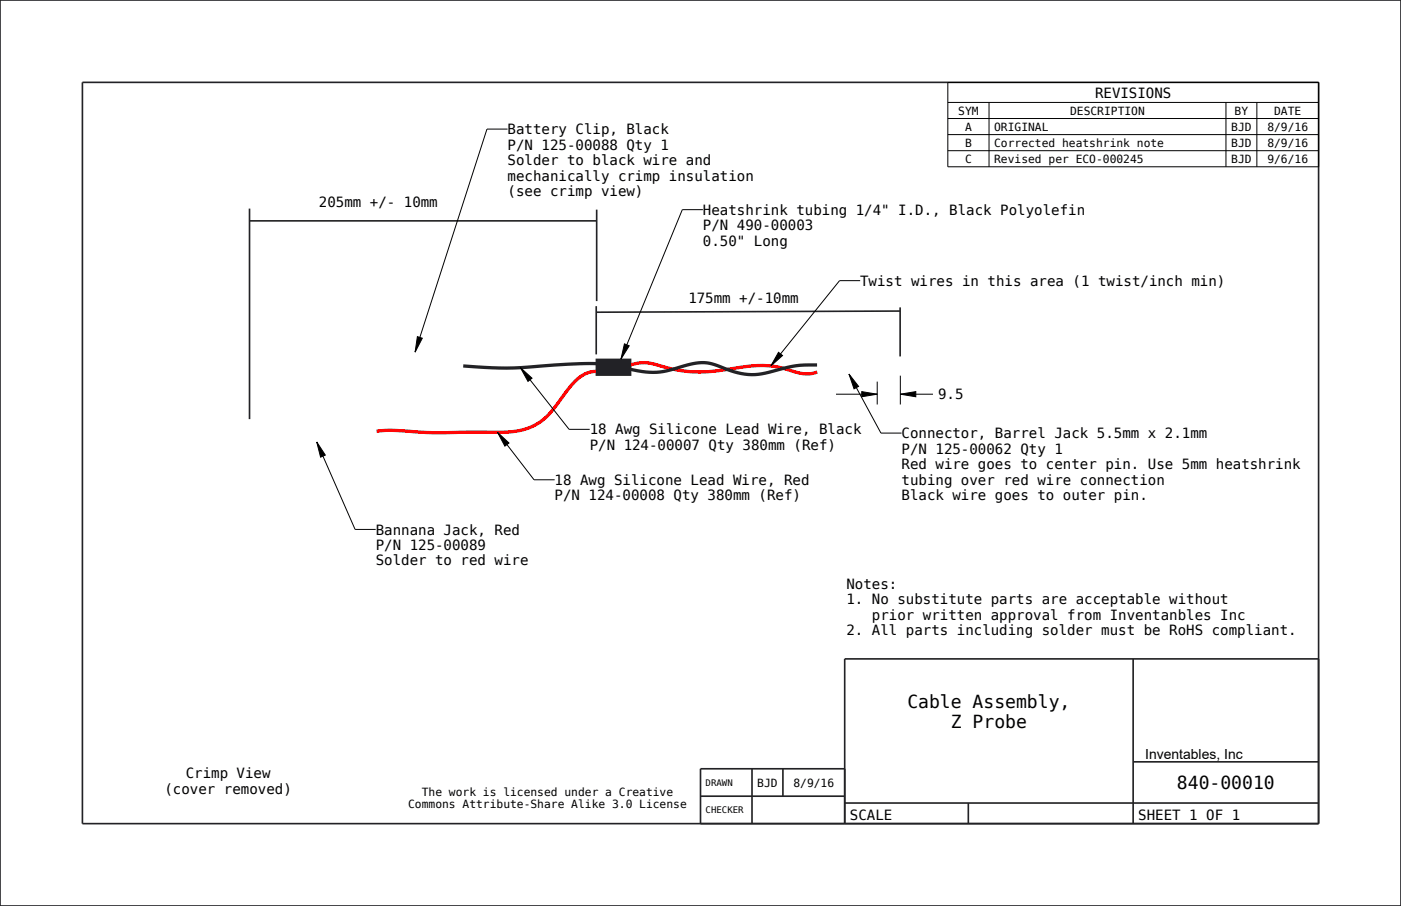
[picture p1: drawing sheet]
<svg xmlns="http://www.w3.org/2000/svg" width="432mm" height="279mm" viewBox="0 0 432 279" stroke-linecap="round" stroke-linejoin="round" font-family="sans-serif">
<defs><g id="words">
<g font-size="5.6">
<text x="279.7" y="218.3">Cable Assembly,</text>
<text x="293.1" y="224.4">Z Probe</text>
<text x="362.7" y="243.3">840-00010</text>
</g>
<g font-size="4.3">
<text x="337.5" y="30.1">REVISIONS</text>
<text x="156.4" y="41.4">Battery Clip, Black</text>
<text x="156.4" y="46.2">P/N 125-00088 Qty 1</text>
<text x="156.4" y="50.9">Solder to black wire and</text>
<text x="156.4" y="55.7">mechanically crimp insulation</text>
<text x="98.3" y="63.8">205mm +/- 10mm</text>
<text x="156.4" y="60.4">(see crimp view)</text>
<text x="216.6" y="66.2">Heatshrink tubing 1/4&quot; I.D., Black Polyolefin</text>
<text x="216.6" y="71">P/N 490-00003</text>
<text x="216.6" y="75.8">0.50&quot; Long</text>
<text x="265.1" y="88.1">Twist wires in this area (1 twist/inch min)</text>
<text x="212.2" y="93.3">175mm +/-10mm</text>
<text x="289.1" y="123.2">9.5</text>
<text x="181.7" y="134">18 Awg Silicone Lead Wire, Black</text>
<text x="277.9" y="135.1">Connector, Barrel Jack 5.5mm x 2.1mm</text>
<text x="181.7" y="138.8">P/N 124-00007 Qty 380mm (Ref)</text>
<text x="277.9" y="139.9">P/N 125-00062 Qty 1</text>
<text x="170.9" y="149.5">18 Awg Silicone Lead Wire, Red</text>
<text x="277.9" y="144.7">Red wire goes to center pin. Use 5mm heatshrink</text>
<text x="277.9" y="149.4">tubing over red wire connection</text>
<text x="170.9" y="154.3">P/N 124-00008 Qty 380mm (Ref)</text>
<text x="277.9" y="154.2">Black wire goes to outer pin.</text>
<text x="115.8" y="164.9">Bannana Jack, Red</text>
<text x="115.8" y="169.6">P/N 125-00089</text>
<text x="115.8" y="174.4">Solder to red wire</text>
<text x="260.9" y="181.6">Notes:</text>
<text x="260.9" y="186.4">1. No substitute parts are acceptable without</text>
<text x="268.7" y="191.2">prior written approval from Inventanbles Inc</text>
<text x="260.9" y="195.9">2. All parts including solder must be RoHS compliant.</text>
<text x="353" y="234.2">Inventables, Inc</text>
<text x="50.7" y="244.8">(cover removed)</text>
<text x="57.2" y="240">Crimp View</text>
<text x="261.9" y="252.8">SCALE</text>
<text x="350.8" y="252.8">SHEET 1 OF 1</text>
</g>
<g font-size="3.5">
<text x="295.3" y="35.3">SYM</text>
<text x="329.8" y="35.3">DESCRIPTION</text>
<text x="380.5" y="35.3">BY</text>
<text x="392.7" y="35.3">DATE</text>
<text x="297.4" y="40.3">A</text>
<text x="306.4" y="40.3">ORIGINAL</text>
<text x="379.5" y="40.3">BJD</text>
<text x="390.6" y="40.3">8/9/16</text>
<text x="297.4" y="45.3">B</text>
<text x="306.4" y="45.3">Corrected heatshrink note</text>
<text x="379.5" y="45.3">BJD</text>
<text x="390.6" y="45.3">8/9/16</text>
<text x="297.4" y="50.2">C</text>
<text x="306.4" y="50.2">Revised per ECO-000245</text>
<text x="379.5" y="50.2">BJD</text>
<text x="390.6" y="50.2">9/6/16</text>
<text x="130" y="245.3">The work is licensed under a Creative</text>
<text x="233.4" y="242.6">BJD</text>
<text x="244.5" y="242.6">8/9/16</text>
<text x="125.8" y="249.1">Commons Attribute-Share Alike 3.0 License</text>
</g>
<g font-size="2.8">
<text x="217.5" y="242.3">DRAWN</text>
<text x="217.5" y="250.8">CHECKER</text>
</g>
</g></defs>
<path d="M0 0h431.8v279.4h-431.8zM25.4 25.4h381v228.6h-381zM349.2 203.2v50.8M406.4 203.2h-146.1l.1 50.8M231.8 237.1v16.9M241.3 237.1v8.4M260.4 237.1h-44.5v16.9M349.2 234.9h57.2M215.9 245.5h44.5M260.3 247.6h146.1M298.4 247.6v6.4" fill="none" stroke="#222226" stroke-width=".51"/>
<path d="M265.6 120.8l4.8 .8-4.8 .8zM277.5 121.6l4.8-.8v1.6z" fill="#000"/>
<g fill="none" stroke="#000" stroke-width=".31">
<path d="M292.1 25.4h114.3v26h-114.3zM292.1 31.6h114.3M292.1 36.6h114.3M304.8 31.6v19.8M377.9 31.6v19.8M387.4 31.6v19.8M292.1 41.5h114.3M292.1 46.5h114.3M270.4 117.7v7M277.5 115.9v8.8M257.7 121.6h12.7M265.6 120.8l4.8 .8-4.8 .8z"/>
<path d="M277.5 121.6l4.8-.8v1.6zM277.5 121.6h10"/>
</g>
<!-- layer: BALLOONS -->
<path d="M251.9 114.7a11.3 11.3 0 0 1-8.3-.4 30.5 30.5 0 0 0-17.1-.8 44.8 44.8 0 0 1-25.2-1.3 15.1 15.1 0 0 0-9.6 1.2 22.4 22.4 0 0 1-8.9 1.2 13.5 13.5 0 0 0-8.5 6.5l-1.8 2.5a19.1 19.1 0 0 1-12.3 9.2 87.6 87.6 0 0 1-15.4 .5 189.2 189.2 0 0 1-24.4-.6l-4.3 .3" fill="none" stroke="#f00" stroke-width="1" stroke-linecap="butt"/>
<path d="M251.8 112.5a40 40 0 0 0-15.1 2.4 21 21 0 0 1-14.9-1.9 14 14 0 0 0-11-.1 25.2 25.2 0 0 1-17.4 .8 48.8 48.8 0 0 0-18.5-1.4l-3.9 .3a126.1 126.1 0 0 1-28.2 .3" fill="none" stroke="#222226" stroke-width="1" stroke-linecap="butt"/>
<path d="M183.6 113.3h11" fill="none" stroke="#222226" stroke-width="5.3" stroke-linecap="butt"/>
<path d="M76.9 64.3v65M76.9 68.1h107M183.9 64.6v28.3M183.8 94.4v14.9M277.4 95.9l-93.6 .4M277.4 94.8v15.1" fill="none" stroke="#222226" stroke-width=".51"/>
<path d="M128.6 103.8l1.6 .5-2.3 4.3zM160.4 113.4l3.6 3.2-1.3 1zM192.5 106l1.4 .6-2.5 4.2zM239.9 108.7l1.3 .9-3.6 3.3zM261.7 115.4l2.9 3.8-1.4 .7zM97.6 136.3l2.7 4-1.5 .7zM153.3 133.3l3.6 3.3-1.3 1z" fill="#000"/>
<g fill="none" stroke="#000" stroke-width=".31">
<path d="M156.4 39.8h-6.3l-22.2 68.8M216.6 64.7h-6.3l-18.9 46.1M265.1 86.5h-6.3l-21.2 26.4M128.6 103.8l1.6 .5-2.3 4.3zM160.4 113.4l3.6 3.2-1.3 1zM160.4 113.4l15 19h6.3M192.5 106l1.4 .6-2.5 4.2zM239.9 108.7l1.3 .9-3.6 3.3zM261.7 115.4l2.9 3.8-1.4 .7zM261.7 115.4l9.8 18.2h6.4M97.6 136.3l2.7 4-1.5 .7zM97.6 136.3l11.8 27h6.4"/>
<path d="M153.3 133.3l3.6 3.3-1.3 1zM153.3 133.3l11.3 14.7h6.3"/>
</g>
<use href="#words"/>
</svg>
